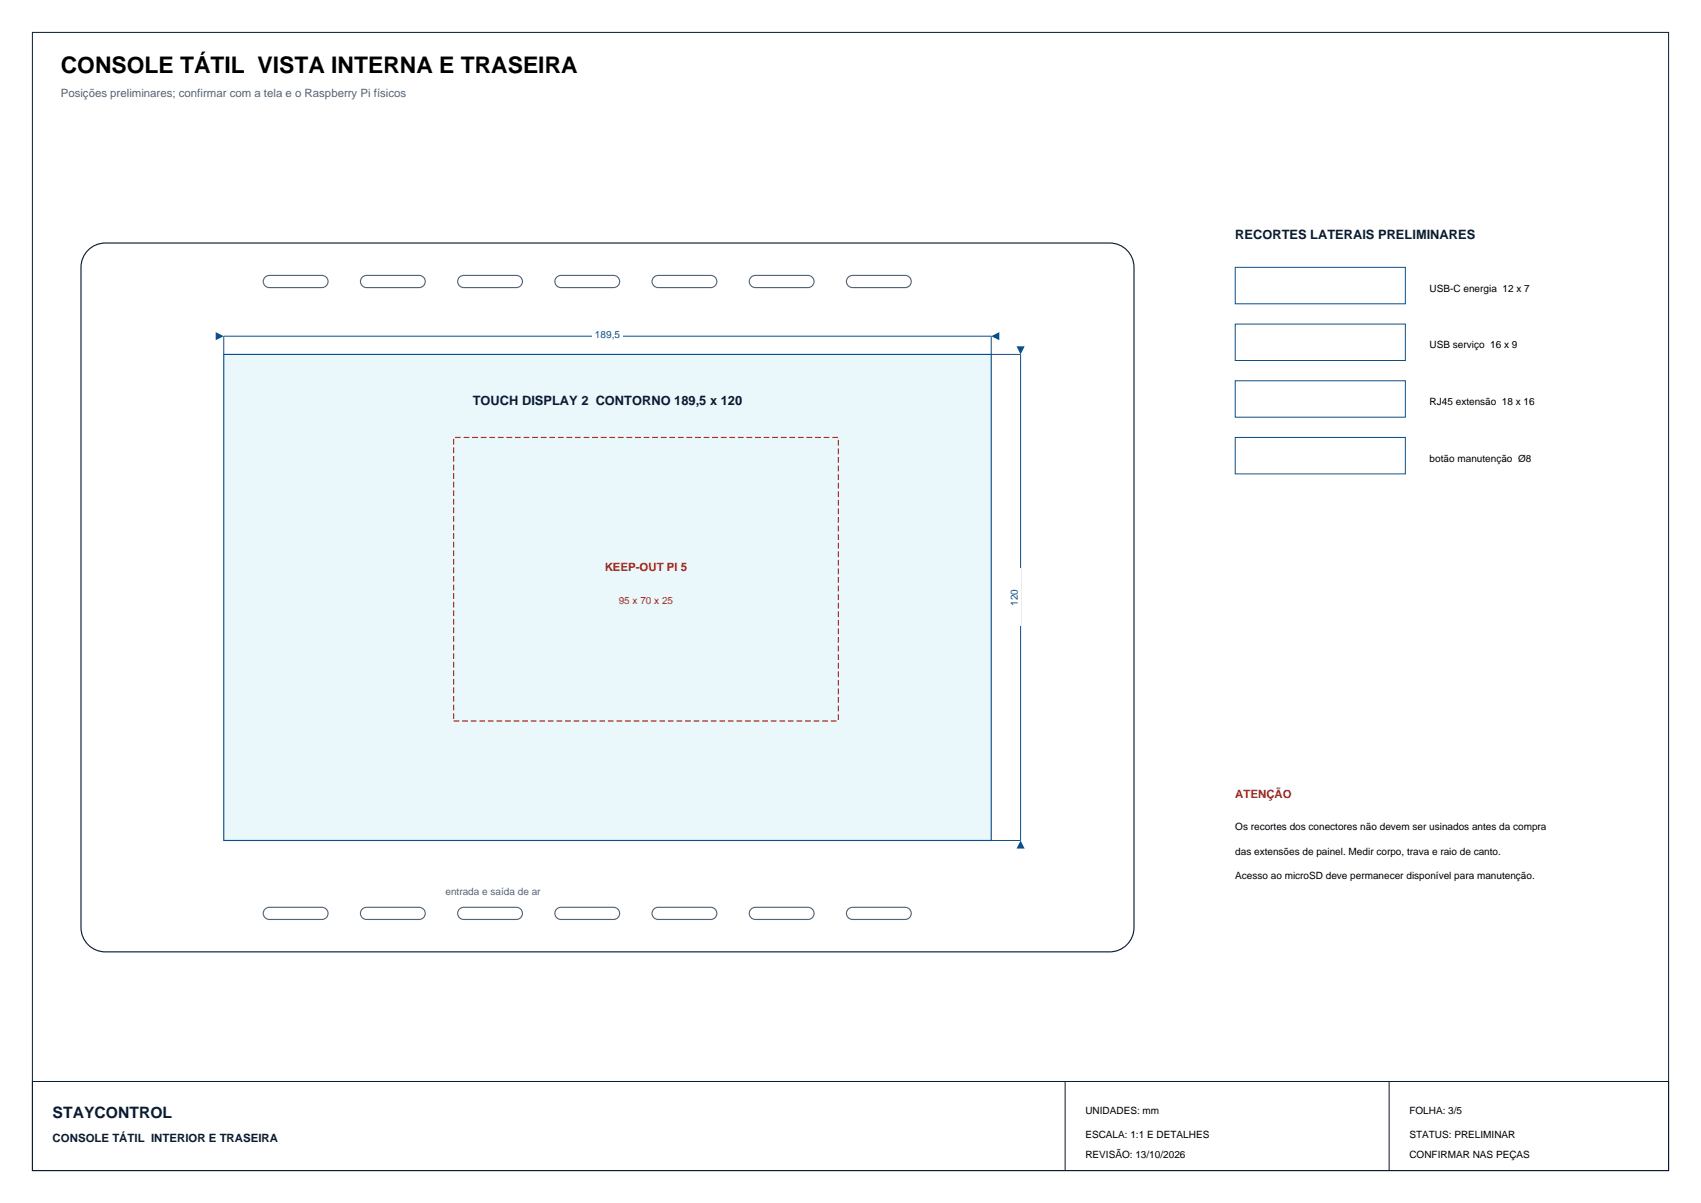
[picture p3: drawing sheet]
<svg xmlns="http://www.w3.org/2000/svg" width="420mm" height="297mm" viewBox="0 0 420 297" stroke-linecap="round" stroke-linejoin="round" font-family="sans-serif">
<defs><g id="words">
<text font-size="5.6" x="15" y="18">CONSOLE TÁTIL VISTA INTERNA E TRASEIRA</text>
<text font-size="3.9" fill="#071b33" x="13" y="276">STAYCONTROL</text>
<g font-size="3.2" fill="#071b33">
<text x="305" y="59">RECORTES LATERAIS PRELIMINARES</text>
<text x="116.7" y="100">TOUCH DISPLAY 2 CONTORNO 189,5 x 120</text>
</g>
<text font-size="2.8" fill="#526578" x="15" y="24">Posições preliminares; confirmar com a tela e o Raspberry Pi físicos</text>
<g font-size="2.8" fill="#b42318">
<text x="149.3" y="141">KEEP-OUT PI 5</text>
<text x="305" y="197">ATENÇÃO</text>
</g>
<text font-size="2.8" fill="#071b33" x="13" y="282">CONSOLE TÁTIL INTERIOR E TRASEIRA</text>
<g font-size="2.5">
<text x="353" y="72">USB-C energia 12 x 7</text>
<text x="353" y="86">USB serviço 16 x 9</text>
<text x="353" y="100">RJ45 extensão 18 x 16</text>
<text x="353" y="114">botão manutenção Ø8</text>
<text x="305" y="205">Os recortes dos conectores não devem ser usinados antes da compra</text>
<text x="305" y="211">das extensões de painel. Medir corpo, trava e raio de canto.</text>
<text x="305" y="217">Acesso ao microSD deve permanecer disponível para manutenção.</text>
<text x="268" y="275">UNIDADES: mm</text>
<text x="348" y="275">FOLHA: 3/5</text>
<text x="268" y="281">ESCALA: 1:1 E DETALHES</text>
<text x="348" y="281">STATUS: PRELIMINAR</text>
<text x="268" y="286">REVISÃO: 13/10/2026</text>
<text x="348" y="286">CONFIRMAR NAS PEÇAS</text>
</g>
<g font-size="2.5" fill="#0b4f8a">
<text x="146.9" y="83.4">189,5</text>
<text x="251.4" y="149.6" transform="rotate(-90 251.4 149.6)">120</text>
</g>
<text font-size="2.5" fill="#b42318" x="152.8" y="149">95 x 70 x 25</text>
<text font-size="2.5" fill="#526578" x="110" y="221">entrada e saída de ar</text>
</g></defs>
<path d="M21.8 61.8a6 6 0 0 1 4.2-1.8h248a6 6 0 0 1 6 6v163a6 6 0 0 1-6 6h-248a6 6 0 0 1-6-6v-163a6 6 0 0 1 1.8-4.2z" fill-rule="evenodd" fill="#fff" stroke="#071b33" stroke-width=".28"/>
<path d="M55.3 87.5h189.5v120h-189.5z" fill-rule="evenodd" fill="#eaf7fb" stroke="#0b4f8a" stroke-width=".28"/>
<path d="M112 108h95v70h-95z" fill="none" stroke="#b42318" stroke-width=".28" stroke-dasharray="1.4 .7" stroke-linecap="butt"/>
<g fill="none" stroke="#526578" stroke-width=".28">
<path d="M65.6 68.3l.9-.3h13a1.5 1.5 0 0 1 1.5 1.5 1.5 1.5 0 0 1-1.5 1.5h-13a1.5 1.5 0 0 1-1.4-1 1.5 1.5 0 0 1 .5-1.7zM89.6 68.3l.9-.3h13a1.5 1.5 0 0 1 1.5 1.5 1.5 1.5 0 0 1-1.5 1.5h-13a1.5 1.5 0 0 1-1.4-1 1.5 1.5 0 0 1 .5-1.7zM113.6 68.3l.9-.3h13a1.5 1.5 0 0 1 1.5 1.5 1.5 1.5 0 0 1-1.5 1.5h-13a1.5 1.5 0 0 1-1.4-1 1.5 1.5 0 0 1 .5-1.7zM137.6 68.3l.9-.3h13a1.5 1.5 0 0 1 1.5 1.5 1.5 1.5 0 0 1-1.5 1.5h-13a1.5 1.5 0 0 1-1.4-1 1.5 1.5 0 0 1 .5-1.7zM161.6 68.3l.9-.3h13a1.5 1.5 0 0 1 1.5 1.5 1.5 1.5 0 0 1-1.5 1.5h-13a1.5 1.5 0 0 1-1.4-1 1.5 1.5 0 0 1 .5-1.7zM185.6 68.3l.9-.3h13a1.5 1.5 0 0 1 1.5 1.5 1.5 1.5 0 0 1-1.5 1.5h-13a1.5 1.5 0 0 1-1.4-1 1.5 1.5 0 0 1 .5-1.7zM209.6 68.3l.9-.3h13a1.5 1.5 0 0 1 1.5 1.5 1.5 1.5 0 0 1-1.5 1.5h-13a1.5 1.5 0 0 1-1.4-1 1.5 1.5 0 0 1 .5-1.7zM65.3 224.6l.7-.5 .5-.1h13a1.5 1.5 0 0 1 1.5 1.5 1.5 1.5 0 0 1-1.5 1.5h-13a1.5 1.5 0 0 1-1.3-.8 1.5 1.5 0 0 1 .1-1.6zM89.3 224.6l.7-.5 .5-.1h13a1.5 1.5 0 0 1 1.5 1.5 1.5 1.5 0 0 1-1.5 1.5h-13a1.5 1.5 0 0 1-1.3-.8 1.5 1.5 0 0 1 .1-1.6zM113.3 224.6l.7-.5 .5-.1h13a1.5 1.5 0 0 1 1.5 1.5 1.5 1.5 0 0 1-1.5 1.5h-13a1.5 1.5 0 0 1-1.3-.8 1.5 1.5 0 0 1 .1-1.6zM137.6 224.3l.9-.3h13a1.5 1.5 0 0 1 1.5 1.5 1.5 1.5 0 0 1-1.5 1.5h-13a1.5 1.5 0 0 1-1.4-1 1.5 1.5 0 0 1 .5-1.7zM161.3 224.6l.7-.5 .5-.1h13a1.5 1.5 0 0 1 1.5 1.5 1.5 1.5 0 0 1-1.5 1.5h-13a1.5 1.5 0 0 1-1.3-.8 1.5 1.5 0 0 1 .1-1.6z"/>
<path d="M185.3 224.6l.7-.5 .5-.1h13a1.5 1.5 0 0 1 1.5 1.5 1.5 1.5 0 0 1-1.5 1.5h-13a1.5 1.5 0 0 1-1.3-.8 1.5 1.5 0 0 1 .1-1.6zM209.3 224.6l.7-.5 .5-.1h13a1.5 1.5 0 0 1 1.5 1.5 1.5 1.5 0 0 1-1.5 1.5h-13a1.5 1.5 0 0 1-1.3-.8 1.5 1.5 0 0 1 .1-1.6z"/>
</g>
<path d="M55.3 87.5v-4.5h189.4v4.5" fill="none" stroke="#0b4f8a" stroke-width=".25"/>
<g fill="#0b4f8a">
<path d="M53.3 82l2 1-2 1z"/>
<path d="M244.7 83l2-1v2z"/>
</g>
<path d="M146.2 81.6h7.6v2.5h-7.6z" fill-rule="evenodd" fill="#fff"/>
<path d="M244.7 87.5h7.3v120h-7.3" fill="none" stroke="#0b4f8a" stroke-width=".25"/>
<g fill="#0b4f8a">
<path d="M252 207.5l1 2h-2z"/>
<path d="M251 85.5h2l-1 2z"/>
</g>
<path d="M249.6 140.4h2.5v14.2h-2.5z" fill-rule="evenodd" fill="#fff"/>
<path d="M305 66h42v9h-42zM305 80h42v9h-42zM305 94h42v9h-42zM305 108h42v9h-42z" fill="none" stroke="#0b4f8a" stroke-width=".25"/>
<path d="M8 8h404v281h-404zM8 267h404v22h-404zM263 267v22M343 267v22" fill="none" stroke="#071b33" stroke-width=".25"/>
<use href="#words"/>
</svg>
